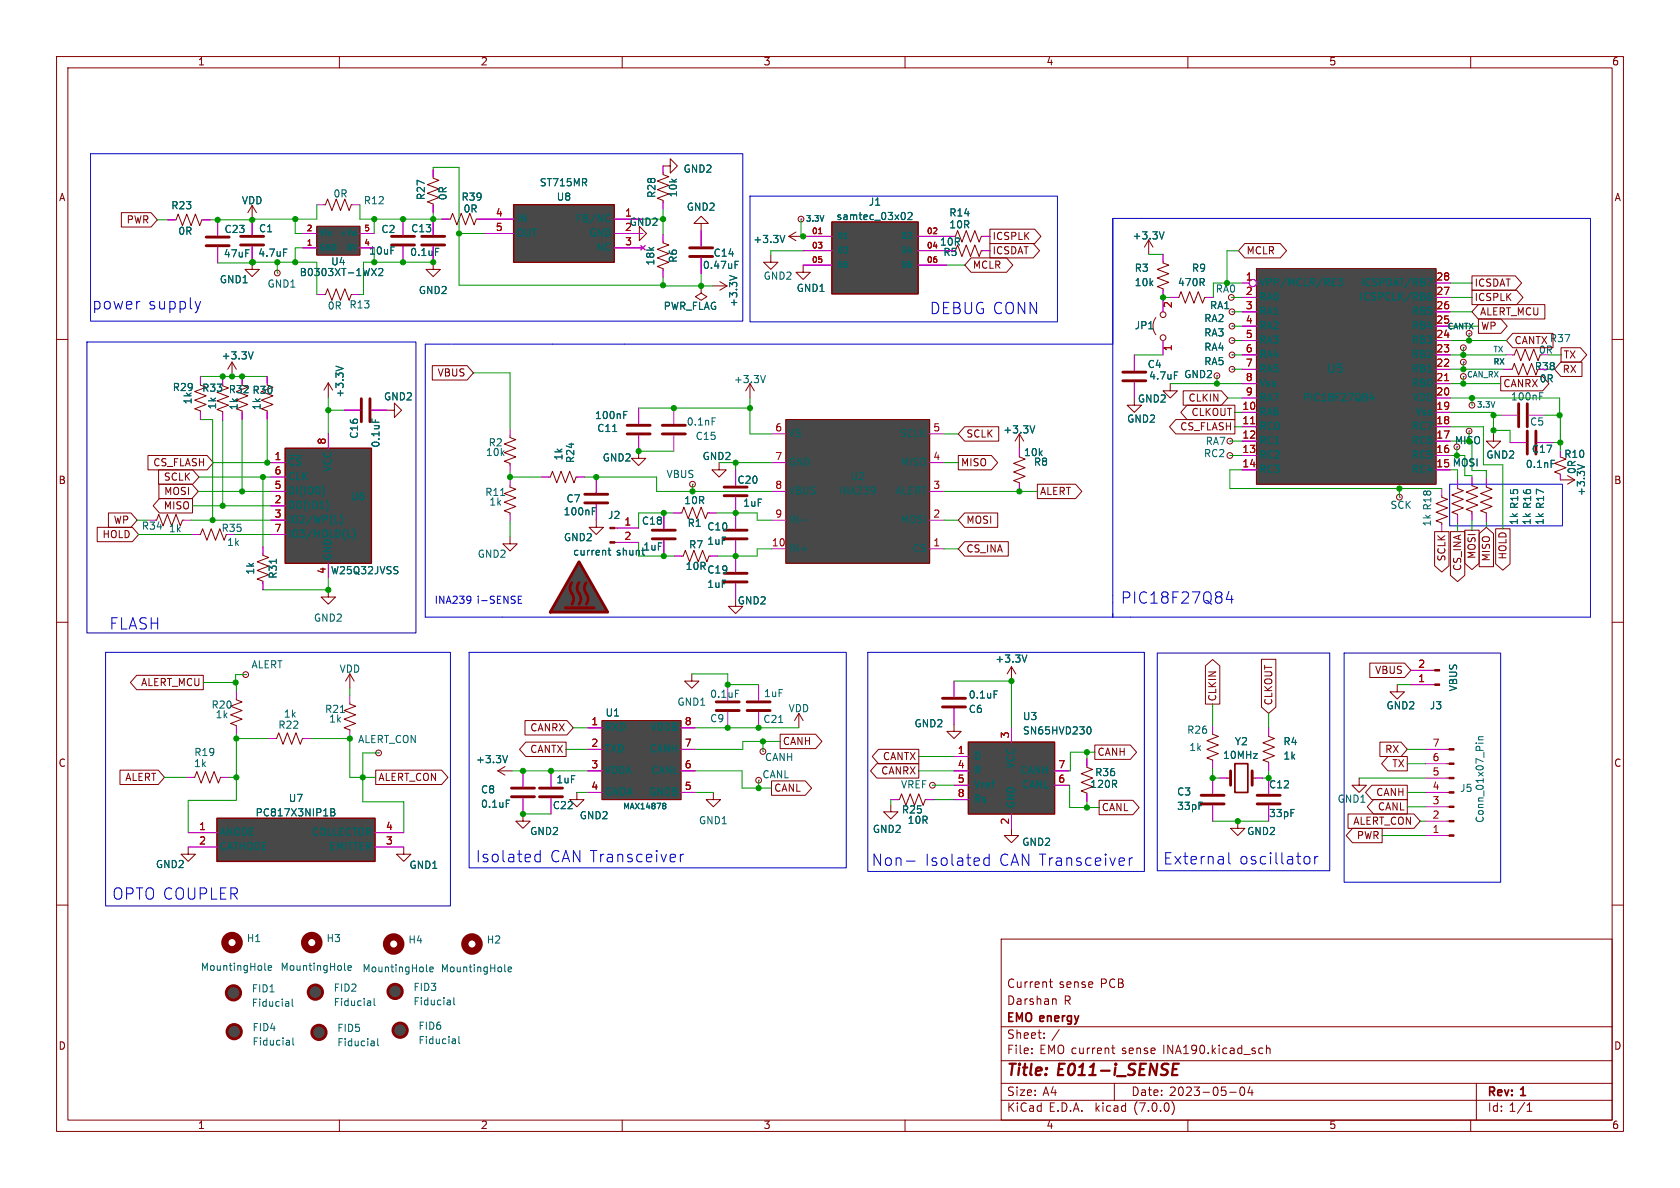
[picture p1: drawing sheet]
<svg xmlns="http://www.w3.org/2000/svg" width="297mm" height="210mm" viewBox="0 0 297 210" stroke-linecap="round" stroke-linejoin="round" font-family="sans-serif">
<defs><g id="words">
<g font-size="2.8" fill="#0000c2">
<text x="16.3" y="55.1">power</text>
<text x="26.1" y="55.1">supply</text>
<text x="164.3" y="55.9">DEBUG CONN</text>
<text x="198.1" y="107.1">PIC18F27Q84</text>
<text x="19.3" y="111.6">FLASH</text>
<text x="84.1" y="152.8">Isolated</text>
<text x="97.2" y="152.8">CAN Transceiver</text>
<text x="154.1" y="153.4">Non-</text>
<text x="163.4" y="153.4">Isolated</text>
<text x="176.5" y="153.4">CAN Transceiver</text>
<text x="205.6" y="153.2">External</text>
<text x="219" y="153.2">oscillator</text>
<text x="19.8" y="159.4">OPTO COUPLER</text>
</g>
<g font-size="2.8" fill="#840000">
<text x="178" y="190.8">Title:</text>
<text x="187.1" y="190.8">E011-i_SENSE</text>
</g>
<text font-size="2.1" fill="#006464" x="234.6" y="66.2">U5</text>
<g font-size="2.1" fill="#840000">
<text x="178" y="177.9">Darshan</text>
<text x="178" y="174.9">Current</text>
<text x="187.2" y="174.9">sense</text>
<text x="188.1" y="177.9">R</text>
<text x="194.5" y="174.9">PCB</text>
<text x="178" y="183.9">Sheet:</text>
<text x="178" y="181.1">EMO energy</text>
<text x="185.9" y="183.9">/</text>
<text x="178" y="186.6">File:</text>
<text x="183.8" y="186.6">EMO current</text>
<text x="198.4" y="186.6">sense</text>
<text x="205.7" y="186.6">INA190.kicad_sch</text>
<text x="178" y="196.8">KiCad</text>
<text x="178" y="194">Size:</text>
<text x="184.3" y="194">A4</text>
<text x="185.4" y="196.8">E.D.A.</text>
<text x="193.7" y="196.8">kicad</text>
<text x="200" y="194">Date:</text>
<text x="200.6" y="196.8">(7.0.0)</text>
<text x="206.7" y="194">2023-05-04</text>
<text x="263" y="194.2">Rev:</text>
<text x="263" y="196.8">Id: 1/1</text>
<text x="269" y="194.2">1</text>
</g>
<g font-size="1.8" fill="#840000">
<text x="35" y="11.8">1</text>
<text x="85" y="11.8">2</text>
<text x="135" y="11.8">3</text>
<text x="185" y="11.8">4</text>
<text x="235" y="11.8">5</text>
<text x="285" y="11.8">6</text>
<text x="10.4" y="35.8">A</text>
<text x="285.4" y="35.8">A</text>
<text x="22.3" y="39.8">PWR</text>
<text x="172" y="47.8">MCLR</text>
<text x="175.5" y="42.7">ICSPLK</text>
<text x="175.5" y="45.2">ICSDAT</text>
<text x="220.4" y="45.2">MCLR</text>
<text x="260.7" y="51">ICSDAT</text>
<text x="260.7" y="53.5">ICSPLK</text>
<text x="261.7" y="56">ALERT_MCU</text>
<text x="261.8" y="58.6">WP</text>
<text x="267.7" y="61.1">CANTXR37</text>
<text x="276.4" y="63.7">TX</text>
<text x="77.2" y="66.8">VBUS</text>
<text x="210" y="71.3">CLKIN</text>
<text x="265.8" y="68.7">CANRX</text>
<text x="276.3" y="66.2">RX</text>
<text x="170.8" y="77.6">SCLK</text>
<text x="208.5" y="76.4">CS_FLASH</text>
<text x="210.5" y="73.8">CLKOUT</text>
<text x="27" y="82.7">CS_FLASH</text>
<text x="169.9" y="82.7">MISO</text>
<text x="10.3" y="85.8">B</text>
<text x="28.8" y="85.2">SCLK</text>
<text x="28.9" y="87.8">MOSI</text>
<text x="183.9" y="87.8">ALERT</text>
<text x="285.3" y="85.8">B</text>
<text x="18" y="95.4">HOLD</text>
<text x="20" y="92.9">WP</text>
<text x="28.8" y="90.3">MISO</text>
<text x="170.8" y="92.9">MOSI</text>
<text x="170.8" y="97.9">CS_INA</text>
<text x="255.8" y="99.4" transform="rotate(-90 255.8 99.4)">SCLK</text>
<text x="258.6" y="101.1" transform="rotate(-90 258.6 101.1)">CS_INA</text>
<text x="261.1" y="98.9" transform="rotate(-90 261.1 98.9)">MOSI</text>
<text x="263.7" y="99.4" transform="rotate(-90 263.7 99.4)">MISO</text>
<text x="266.6" y="99" transform="rotate(-90 266.6 99)">HOLD</text>
<text x="243" y="119.4">VBUS</text>
<text x="24.8" y="121.6">ALERT_MCU</text>
<text x="215.3" y="124" transform="rotate(-90 215.3 124)">CLKIN</text>
<text x="225.2" y="124.7" transform="rotate(-90 225.2 124.7)">CLKOUT</text>
<text x="93.6" y="129.6">CANRX</text>
<text x="138.4" y="132">CANH</text>
<text x="10.3" y="135.8">C</text>
<text x="93.6" y="133.4">CANTX</text>
<text x="155.7" y="137.2">CANRX</text>
<text x="156" y="134.6">CANTX</text>
<text x="194" y="133.9">CANH</text>
<text x="244.8" y="133.4">RX</text>
<text x="246" y="135.9">TX</text>
<text x="285.3" y="135.8">C</text>
<text x="22" y="138.3">ALERT</text>
<text x="66.9" y="138.3">ALERT_CON</text>
<text x="136.9" y="140.2">CANL</text>
<text x="194.8" y="143.7">CANL</text>
<text x="243.2" y="141">CANH</text>
<text x="243.5" y="143.5">CANL</text>
<text x="239.1" y="146.1">ALERT_CON</text>
<text x="239.8" y="148.6">PWR</text>
<text x="10.3" y="185.8">D</text>
<text x="285.3" y="185.8">D</text>
<text x="35" y="199.8">1</text>
<text x="85" y="199.8">2</text>
<text x="135" y="199.8">3</text>
<text x="185" y="199.8">4</text>
<text x="235" y="199.8">5</text>
<text x="285" y="199.8">6</text>
</g>
<g font-size="1.8" fill="#006464">
<text x="58.9" y="35.2">0R</text>
<text x="75.4" y="35.4" transform="rotate(-90 75.4 35.4)">R27</text>
<text x="79.2" y="35.5" transform="rotate(-90 79.2 35.5)">0R</text>
<text x="81.5" y="35.8">R39</text>
<text x="95.4" y="33.2">ST715MR</text>
<text x="98.4" y="35.8">U8</text>
<text x="116.1" y="35.1" transform="rotate(-90 116.1 35.1)">R28</text>
<text x="120" y="34.9" transform="rotate(-90 120 34.9)">10k</text>
<text x="120.8" y="30.8">GND2</text>
<text x="30.2" y="37.3">R23</text>
<text x="31.5" y="41.8">0R</text>
<text x="39.6" y="41.5">C23</text>
<text x="42.7" y="36.4">VDD</text>
<text x="45.7" y="41.3">C1</text>
<text x="64.3" y="36.4">R12</text>
<text x="67.4" y="41.5">C2</text>
<text x="72.6" y="41.3">C13</text>
<text x="81.9" y="37.9">0R</text>
<text x="91.3" y="39.6">IN</text>
<text x="101.7" y="39.6">FB/NC</text>
<text x="110.5" y="38.5">1</text>
<text x="110.5" y="41">2</text>
<text x="111.3" y="40.2">GND2</text>
<text x="121.3" y="37.5">GND2</text>
<text x="147.8" y="39.2">samtec_03x02</text>
<text x="153.5" y="36.6">J1</text>
<text x="167.8" y="38.5">R14</text>
<text x="167.8" y="40.6">10R</text>
<text x="39.5" y="45.8">47uF</text>
<text x="45.6" y="45.7">4.7uF</text>
<text x="58.5" y="47.2">U4</text>
<text x="65.2" y="45.3">10uF</text>
<text x="72.5" y="45.5">0.1uF</text>
<text x="91.3" y="42.1">OUT</text>
<text x="104.1" y="42.1">GND</text>
<text x="105.3" y="44.6">NC</text>
<text x="115.9" y="47" transform="rotate(-90 115.9 47)">18k</text>
<text x="120" y="46.5" transform="rotate(-90 120 46.5)">R6</text>
<text x="124.2" y="47.8">0.47uF</text>
<text x="126.1" y="45.7">C14</text>
<text x="133.1" y="43.2">+3.3V</text>
<text x="166.1" y="43.7">10R</text>
<text x="200.2" y="42.6">+3.3V</text>
<text x="38.8" y="50.4">GND1</text>
<text x="47.2" y="51.1">GND1</text>
<text x="52.9" y="49.1">B0303XT-1WX2</text>
<text x="74" y="52.3">GND2</text>
<text x="134.9" y="49.7">GND2</text>
<text x="140.8" y="51.9">GND1</text>
<text x="200.5" y="48.3">R3</text>
<text x="200.5" y="50.9">10k</text>
<text x="208.2" y="50.9">470R</text>
<text x="210.7" y="48.3">R9</text>
<text x="214.9" y="52">RA0</text>
<text x="222.6" y="50.9">VPP/MCLR/RE3</text>
<text x="222.6" y="53.4">RA0</text>
<text x="240.2" y="53.4">ICSPCLK/RB6</text>
<text x="240.5" y="50.9">ICSPDAT/RB7</text>
<text x="57.9" y="55">0R</text>
<text x="61.7" y="54.8">R13</text>
<text x="117.3" y="55.1">PWR_FLAG</text>
<text x="130.6" y="54.3" transform="rotate(-90 130.6 54.3)">+3.3V</text>
<text x="200.5" y="58.5">JP1</text>
<text x="212.8" y="57.2">RA2</text>
<text x="212.8" y="59.8">RA3</text>
<text x="213.8" y="54.9">RA1</text>
<text x="222.6" y="55.9">RA1</text>
<text x="222.6" y="58.5">RA2</text>
<text x="249.5" y="58.5">RB4</text>
<text x="249.5" y="55.9">RB5</text>
<text x="253.9" y="57.4">25</text>
<text x="39.1" y="63.8">+3.3V</text>
<text x="202.8" y="65.3">C4</text>
<text x="212.8" y="64.8">RA5</text>
<text x="212.8" y="62.3">RA4</text>
<text x="222.6" y="61">RA3</text>
<text x="222.6" y="63.6">RA4</text>
<text x="249.5" y="63.6">RB2</text>
<text x="249.5" y="61">RB3</text>
<text x="272" y="62.8">0R</text>
<text x="30.5" y="69.4">R29</text>
<text x="34.2" y="71.5" transform="rotate(-90 34.2 71.5)">1k</text>
<text x="35.7" y="69.5">R33</text>
<text x="40.4" y="69.8">R32 R30</text>
<text x="61" y="70.4" transform="rotate(-90 61 70.4)">+3.3V</text>
<text x="67.8" y="71.1">GND2</text>
<text x="129.7" y="68">+3.3V</text>
<text x="201.1" y="71.4">GND2</text>
<text x="203.1" y="67.4">4.7uF</text>
<text x="209.3" y="67.1">GND2</text>
<text x="222.6" y="66.1">RA5</text>
<text x="222.6" y="68.6">Vss</text>
<text x="222.6" y="71.2">RA7</text>
<text x="230.3" y="71.2">PIC18F27Q84</text>
<text x="249.5" y="68.6">RB0</text>
<text x="249.5" y="66.1">RB1</text>
<text x="249.6" y="71.2">VDD</text>
<text x="267" y="71.1">100nF</text>
<text x="272.1" y="67.9">0R</text>
<text x="38.5" y="72.4" transform="rotate(-90 38.5 72.4)">1k</text>
<text x="42.3" y="72.6" transform="rotate(-90 42.3 72.6)">1k</text>
<text x="46.3" y="72.6" transform="rotate(-90 46.3 72.6)">1k</text>
<text x="63.6" y="77.6" transform="rotate(-90 63.6 77.6)">C16</text>
<text x="105.1" y="74.4">100nF</text>
<text x="105.5" y="76.6">C11</text>
<text x="121.3" y="75.5">0.1nF</text>
<text x="139.4" y="77.5">VS</text>
<text x="158.9" y="77.5">SCLK</text>
<text x="177.3" y="76.9">+3.3V</text>
<text x="199.2" y="75">GND2</text>
<text x="222.6" y="73.7">RA6</text>
<text x="222.6" y="76.3">RC0</text>
<text x="249.5" y="76.3">RC7</text>
<text x="250.1" y="73.7">Vss</text>
<text x="270.4" y="75.5">C5</text>
<text x="50.9" y="83.2">~{CS}</text>
<text x="58.9" y="83.5" transform="rotate(-90 58.9 83.5)">VCC</text>
<text x="67.4" y="79.2" transform="rotate(-90 67.4 79.2)">0.1uF</text>
<text x="85.8" y="80.9">10k</text>
<text x="86.3" y="79.2">R2</text>
<text x="99.7" y="81.4" transform="rotate(-90 99.7 81.4)">1k</text>
<text x="101.8" y="81.9" transform="rotate(-90 101.8 81.9)">R24</text>
<text x="106.5" y="81.9">GND2</text>
<text x="122.9" y="78">C15</text>
<text x="124.1" y="81.6">GND2</text>
<text x="139.4" y="82.6">GND</text>
<text x="159.1" y="82.6">MISO</text>
<text x="181" y="80.9">10k</text>
<text x="182.7" y="82.6">R8</text>
<text x="212.8" y="81.1">RC2</text>
<text x="213.1" y="78.9">RA7</text>
<text x="222.6" y="78.8">RC1</text>
<text x="222.6" y="81.3">RC2</text>
<text x="222.6" y="83.9">RC3</text>
<text x="249.5" y="83.9">RC4</text>
<text x="249.5" y="81.3">RC5</text>
<text x="249.5" y="78.8">RC6</text>
<text x="262.7" y="81.3">GND2</text>
<text x="269.7" y="83">0.1nF</text>
<text x="270.7" y="80.3">C17</text>
<text x="276.5" y="81.2">R10</text>
<text x="278.8" y="83.9" transform="rotate(-90 278.8 83.9)">0R</text>
<text x="50.9" y="87.7">DI(IO0)</text>
<text x="50.9" y="85.2">CLK</text>
<text x="62" y="88.7">U6</text>
<text x="85.7" y="87.9">R11</text>
<text x="86.4" y="89.7">1k</text>
<text x="100.1" y="89.1">C7</text>
<text x="117.8" y="84.8">VBUS</text>
<text x="120.9" y="89.4">10R</text>
<text x="130.3" y="85.8">C20</text>
<text x="131.3" y="89.9">1uF</text>
<text x="139.4" y="87.7">VBUS</text>
<text x="148.2" y="87.7">INA239</text>
<text x="150.3" y="85.2">U2</text>
<text x="158.2" y="87.7">ALERT</text>
<text x="280.5" y="87.7" transform="rotate(-90 280.5 87.7)">+3.3V</text>
<text x="25" y="93.9">R34</text>
<text x="29.8" y="94.4">1k</text>
<text x="39.1" y="94.3">R35</text>
<text x="50.9" y="90.2">DO(IO1)</text>
<text x="50.9" y="92.8">IO2/WP(L)</text>
<text x="50.9" y="95.3">IO3/HOLD(L)</text>
<text x="99.6" y="91.4">100nF</text>
<text x="99.6" y="95.9">GND2</text>
<text x="107.4" y="92">J2</text>
<text x="113.4" y="93">C18</text>
<text x="121.5" y="93.4">R1</text>
<text x="125" y="94">C10</text>
<text x="139.4" y="92.8">IN-</text>
<text x="159.1" y="92.8">MOSI</text>
<text x="245.8" y="90.2">SCK</text>
<text x="253.2" y="93.1" transform="rotate(-90 253.2 93.1)">1k R18</text>
<text x="268.6" y="92.9" transform="rotate(-90 268.6 92.9)">1k R15</text>
<text x="270.9" y="92.9" transform="rotate(-90 270.9 92.9)">1k R16</text>
<text x="273.2" y="92.9" transform="rotate(-90 273.2 92.9)">1k R17</text>
<text x="40.1" y="96.8">1k</text>
<text x="45.2" y="101.6" transform="rotate(-90 45.2 101.6)">1k</text>
<text x="58.4" y="101.8">W25Q32JVSS</text>
<text x="58.9" y="99.1" transform="rotate(-90 58.9 99.1)">GND</text>
<text x="84.4" y="98.9">GND2</text>
<text x="101.3" y="98.5">current</text>
<text x="108.9" y="98.5">shunt</text>
<text x="113.7" y="97.6">1uF</text>
<text x="121.2" y="101">10R</text>
<text x="121.8" y="97.2">R7</text>
<text x="125" y="101.7">C19</text>
<text x="125" y="96.6">1uF</text>
<text x="139.4" y="97.9">IN+</text>
<text x="161.2" y="97.9">CS</text>
<text x="49.2" y="102.4" transform="rotate(-90 49.2 102.4)">R31</text>
<text x="125" y="104.2">1uF</text>
<text x="130.4" y="107.1">GND2</text>
<text x="55.4" y="110.2">GND2</text>
<text x="44.4" y="118.4">ALERT</text>
<text x="60" y="119.2">VDD</text>
<text x="175.9" y="117.4">+3.3V</text>
<text x="37.3" y="125.5">R20</text>
<text x="119.7" y="125">GND1</text>
<text x="125.5" y="123.6">0.1uF</text>
<text x="135" y="123.5">1uF</text>
<text x="171.2" y="123.8">0.1uF</text>
<text x="245" y="125.7">GND2</text>
<text x="252.7" y="125.7">J3</text>
<text x="257.9" y="122.3" transform="rotate(-90 257.9 122.3)">VBUS</text>
<text x="38.1" y="127.2">1k</text>
<text x="49.1" y="129.1">R22</text>
<text x="50.1" y="127.1">1k</text>
<text x="57.4" y="126.3">R21</text>
<text x="58.1" y="128">1k</text>
<text x="63.3" y="131.6">ALERT_CON</text>
<text x="106.9" y="129.5">RXD</text>
<text x="107" y="126.9">U1</text>
<text x="114.9" y="129.5">VDDB</text>
<text x="125.5" y="128">C9</text>
<text x="134.9" y="128.1">C21</text>
<text x="139.3" y="126.2">VDD</text>
<text x="161.6" y="128.8">GND2</text>
<text x="171.2" y="126.3">C6</text>
<text x="180.8" y="127.6">U3</text>
<text x="180.8" y="130.1">SN65HVD230</text>
<text x="209.8" y="130">R26</text>
<text x="34.3" y="135.9">1k</text>
<text x="34.3" y="133.9">R19</text>
<text x="84.1" y="135.2">+3.3V</text>
<text x="106.9" y="133.3">TXD</text>
<text x="106.9" y="137.1">VDDA</text>
<text x="114.7" y="133.3">CANH</text>
<text x="115" y="137.1">CANL</text>
<text x="134.7" y="137.9">CANL</text>
<text x="135.2" y="134.8">CANH</text>
<text x="172.2" y="134.6">D</text>
<text x="172.2" y="137.1">R</text>
<text x="179.6" y="136" transform="rotate(-90 179.6 136)">VCC</text>
<text x="180.3" y="137.1">CANH</text>
<text x="193.5" y="137.5">R36</text>
<text x="210.2" y="133">1k</text>
<text x="216.2" y="134.4">10MHz</text>
<text x="218.2" y="132">Y2</text>
<text x="226.8" y="132">R4</text>
<text x="226.8" y="134.6">1k</text>
<text x="51" y="142">U7</text>
<text x="85" y="140.5">C8</text>
<text x="85" y="143.1">0.1uF</text>
<text x="97.7" y="143.3">C22</text>
<text x="98.3" y="138.7">1uF</text>
<text x="106.9" y="140.9">GNDA</text>
<text x="114.6" y="140.9">GNDB</text>
<text x="159.2" y="139.6">VREF</text>
<text x="172.2" y="139.6">Vref</text>
<text x="172.2" y="142.2">Rs</text>
<text x="179.6" y="142.9" transform="rotate(-90 179.6 142.9)">GND</text>
<text x="180.6" y="139.6">CANL</text>
<text x="192.7" y="139.6">120R</text>
<text x="208" y="140.9">C3</text>
<text x="208" y="143.4">33pF</text>
<text x="224.3" y="139.6">C12</text>
<text x="236.4" y="142.2">GND1</text>
<text x="258.1" y="140.3">J5</text>
<text x="38.9" y="148">ANODE</text>
<text x="45.1" y="144.6">PC817X3NIP1B</text>
<text x="55" y="148">COLLECTOR</text>
<text x="93.7" y="147.9">GND2</text>
<text x="102.4" y="145.1">GND2</text>
<text x="123.5" y="146">GND1</text>
<text x="154.2" y="147.5">GND2</text>
<text x="159.4" y="144.1">R25</text>
<text x="160.4" y="145.9">10R</text>
<text x="180.7" y="149.8">GND2</text>
<text x="220.4" y="147.9">GND2</text>
<text x="224.3" y="144.7">33pF</text>
<text x="262.6" y="145.5" transform="rotate(-90 262.6 145.5)">Conn_01x07_Pin</text>
<text x="27.5" y="153.7">GND2</text>
<text x="38.9" y="150.6">CATHODE</text>
<text x="58.1" y="150.6">EMITTER</text>
<text x="72.3" y="153.9">GND1</text>
<text x="43.6" y="166.8">H1</text>
<text x="57.7" y="166.8">H3</text>
<text x="72.1" y="167.1">H4</text>
<text x="86" y="167.1">H2</text>
<text x="35.4" y="171.9">MountingHole</text>
<text x="49.5" y="171.9">MountingHole</text>
<text x="64" y="172.1">MountingHole</text>
<text x="77.9" y="172.1">MountingHole</text>
<text x="44.5" y="175.7">FID1</text>
<text x="44.5" y="178.2">Fiducial</text>
<text x="58.9" y="175.6">FID2</text>
<text x="58.9" y="178.1">Fiducial</text>
<text x="73" y="175.5">FID3</text>
<text x="73" y="178">Fiducial</text>
<text x="44.6" y="182.6">FID4</text>
<text x="44.6" y="185.1">Fiducial</text>
<text x="59.6" y="182.7">FID5</text>
<text x="59.6" y="185.2">Fiducial</text>
<text x="73.9" y="182.3">FID6</text>
<text x="73.9" y="184.8">Fiducial</text>
</g>
<g font-size="1.8" fill="#a90000">
<text x="87.6" y="38.5">4</text>
<text x="87.6" y="41">5</text>
<text x="110.5" y="43.6">3</text>
<text x="220.2" y="49.8">1</text>
<text x="220.2" y="52.3">2</text>
<text x="253.9" y="52.3">27</text>
<text x="253.9" y="49.8">28</text>
<text x="207.5" y="54.5" transform="rotate(-90 207.5 54.5)">2</text>
<text x="220.2" y="54.9">3</text>
<text x="220.2" y="57.4">4</text>
<text x="220.2" y="59.9">5</text>
<text x="253.9" y="59.9">24</text>
<text x="253.9" y="54.9">26</text>
<text x="207.5" y="62.1" transform="rotate(-90 207.5 62.1)">1</text>
<text x="220.2" y="62.5">6</text>
<text x="220.2" y="65">7</text>
<text x="253.9" y="65">22</text>
<text x="253.9" y="62.5">23</text>
<text x="220.2" y="67.6">8</text>
<text x="220.2" y="70.1">9</text>
<text x="253.9" y="70.1">20</text>
<text x="253.9" y="67.6">21</text>
<text x="137" y="76.5">6</text>
<text x="164.9" y="76.5">5</text>
<text x="219.6" y="72.6">10</text>
<text x="219.6" y="75.2">11</text>
<text x="219.6" y="77.7">12</text>
<text x="253.9" y="77.7">17</text>
<text x="253.9" y="75.2">18</text>
<text x="253.9" y="72.6">19</text>
<text x="48.5" y="81.5">1</text>
<text x="57.8" y="78.6" transform="rotate(-90 57.8 78.6)">8</text>
<text x="137" y="81.5">7</text>
<text x="164.9" y="81.5">4</text>
<text x="219.6" y="80.3">13</text>
<text x="219.6" y="82.8">14</text>
<text x="253.9" y="82.8">15 MOSI</text>
<text x="253.9" y="80.3">16</text>
<text x="48.5" y="89.2">2</text>
<text x="48.5" y="86.6">5</text>
<text x="48.5" y="84.1">6</text>
<text x="137" y="86.6">8</text>
<text x="164.9" y="86.6">3</text>
<text x="48.5" y="91.7">3</text>
<text x="48.5" y="94.2">7</text>
<text x="110.3" y="93.1">1</text>
<text x="110.3" y="95.6">2</text>
<text x="137" y="91.7">9</text>
<text x="164.9" y="91.7">2</text>
<text x="57.8" y="101.5" transform="rotate(-90 57.8 101.5)">4</text>
<text x="136.4" y="96.8">10</text>
<text x="164.9" y="96.8">1</text>
<text x="250.7" y="118.2">2</text>
<text x="250.7" y="120.8">1</text>
<text x="104.5" y="128.4">1</text>
<text x="121" y="128.4">8</text>
<text x="178.6" y="130.6" transform="rotate(-90 178.6 130.6)">3</text>
<text x="104.5" y="132.2">2</text>
<text x="104.5" y="136">3</text>
<text x="121" y="136">6</text>
<text x="121" y="132.2">7</text>
<text x="169.3" y="133.5">1</text>
<text x="169.3" y="136">4</text>
<text x="187" y="136">7</text>
<text x="253.2" y="137.3">5</text>
<text x="253.2" y="134.7">6</text>
<text x="253.2" y="132.2">7</text>
<text x="104.5" y="139.8">4</text>
<text x="121" y="139.8">5</text>
<text x="169.3" y="138.6">5</text>
<text x="169.3" y="141.1">8</text>
<text x="187" y="138.6">6</text>
<text x="253.2" y="142.4">3</text>
<text x="253.2" y="139.8">4</text>
<text x="35.1" y="146.9">1</text>
<text x="35.1" y="149.5">2</text>
<text x="68.2" y="149.5">3</text>
<text x="68.2" y="146.9">4</text>
<text x="178.6" y="145.8" transform="rotate(-90 178.6 145.8)">2</text>
<text x="253.2" y="147.4">1</text>
<text x="253.2" y="144.9">2</text>
</g>
<g font-size="1.8" fill="#c200c2">
<text x="166.7" y="45.5">R5</text>
<text x="271.3" y="65.7">R38</text>
</g>
<text font-size="1.8" fill="#009600" x="257.1" y="78.8">MISO</text>
<g font-size="1.8" fill="#0000c2">
<text x="76.8" y="106.9">INA239</text>
<text x="84.4" y="106.9">i-SENSE</text>
</g>
<g font-size="1.4" fill="#a90000">
<text x="54.2" y="41">2</text>
<text x="64.3" y="41">5</text>
<text x="143.5" y="41.5">01</text>
<text x="163.8" y="41.5">02</text>
<text x="54.2" y="43.6">1</text>
<text x="64.3" y="43.6">4</text>
<text x="143.5" y="44.1">03</text>
<text x="143.5" y="46.6">05</text>
<text x="163.8" y="44.1">04</text>
<text x="163.8" y="46.6">06</text>
</g>
<g font-size="1.4" fill="#006464">
<text x="56.5" y="42">Vin</text>
<text x="59.9" y="42">+Vo</text>
<text x="142.4" y="39.4">3.3V</text>
<text x="56.5" y="44.5">GND</text>
<text x="61.1" y="44.5">0V</text>
<text x="148.1" y="42.5">01</text>
<text x="148.1" y="45">03</text>
<text x="148.1" y="47.6">05</text>
<text x="159.2" y="42.5">02</text>
<text x="159.2" y="45">04</text>
<text x="159.2" y="47.6">06</text>
<text x="263.9" y="62.5">TX</text>
<text x="264" y="64.7">RX</text>
<text x="259.3" y="67">CAN_RX</text>
<text x="261" y="72.3">3.3V</text>
<text x="110.1" y="143.3">MAX14878</text>
</g>
<text font-size="1.4" fill="#c200c2" x="255.8" y="58.5">CANTX</text>
</g></defs>
<g fill="none" stroke="#840000" stroke-width=".18">
<path d="M10 10h277v190h-277zM12 12h273v186h-273zM60 10v2M110 10v2M160 10v2M210 10v2M260 10v2M30.9 38.9h.2l.4-1.1 .8 2.1 .7-2.1 .8 2.1 .7-2.1 .8 2.1 .4-1h.2M44.6 36.3l-.8 1.3M44.6 36.3v2.6M44.6 36.3l.7 1.3M57.3 36.2h.2l.4-1 .8 2 .7-2 .8 2 .8-2 .7 2 .4-1h.3"/>
<path d="M76.6 31.2v.3l1 .4-2 .7 2 .8-2 .8 2 .7-2 .8 1 .4v.2M79.4 38.7h.2l.4-1 .8 2.1 .7-2.1 .8 2.1 .8-2.1 .7 2.1 .4-1.1h.3M117.2 29.3h1.3v-1.2l1.3 1.2-1.3 1.3v-1.3M10 60h2M44.6 46.4v1.2h1.2l-1.2 1.3-1.3-1.3h1.3M57.3 52.1h.2l.4-1 .8 2 .7-2 .8 2 .8-2 .7 2 .4-1h.3M76.6 46.4v1.2h1.3l-1.3 1.3-1.3-1.3h1.3M111.8 41.3h1.2v-1.3l1.3 1.3-1.3 1.2v-1.2M117.2 42.7v.2l1 .4-2 .8 2 .7-2 .8 2 .8-2 .7 1 .4v.3M124 50.5v1.3l1 .7-1 .6-1.1-.6 1.1-.7M126 50.5h2.5M127.3 49.8l1.2 .7"/>
<path d="M128.5 50.5l-1.2 .8M203.1 42.4l-.8 1.3M203.1 42.4v2.6M203.1 42.4l.7 1.3M204.3 56.1a2.54 2.54 0 0 0 0 3.1M205.6 46.2v.3l1 .4-2 .7 2 .8-2 .7 2 .8-2 .8 1 .4v.2M208.2 52.6h.2l.4-1 .7 2 .8-2 .8 2 .7-2 .8 2 .4-1h.2M222.1 47.5h31.8v38.1h-31.8zM285 60h2M68.5 72.5h1.2v-1.3l1.3 1.3-1.3 1.3v-1.3M200.5 70.4v1.2h1.3l-1.3 1.3-1.2-1.3h1.2M206.9 67.8v1.3h1.3l-1.3 1.3-1.3-1.3h1.3"/>
<path d="M264 76.7v1.3h1.3l-1.3 1.2-1.2-1.2h1.2M267.1 65.3h.2l.4-1 .8 2 .7-2 .8 2 .8-2 .7 2 .4-1M267.5 62.7h.2l.4-1 .8 2.1 .7-2.1 .8 2.1 .7-2.1 .8 2.1 .4-1.1M90.2 85.9v.2l1 .4-2 .7 2 .8-2 .8 2 .7-2 .8 1 .4v.2M90.2 94.9v1.2h1.2l-1.2 1.3-1.3-1.3h1.3M105.4 91.9v1.3h1.3l-1.3 1.3-1.3-1.3h1.3M108.7 95.9h.4M108.7 93.3h.4M127.1 81.8v1.3h1.3l-1.3 1.2-1.2-1.2h1.2M254.9 87.6v.3l1 .4-2 .7 2 .8-2 .8 2 .7-2 .8 1 .4v.2M257.7 86.1v.3l1 .3-2 .8 2 .8-2 .7 2 .8-2 .8 1 .3v.3M260.2 85.6v.3l1 .3-2 .8 2 .8-2 .7 2 .8-2 .7 1 .4v.3"/>
<path d="M262.8 85.9v.2l1 .4-2.1 .7 2.1 .8-2.1 .8 2.1 .7-2.1 .8 1.1 .4v.2M275.8 80.8l1.1 .4-2.1 .7 2.1 .8-2.1 .7 1 .4M275.8 84.8h2.6M277.1 84.1l1.3 .7M278.4 84.8l-1.3 .8M10 110h2M285 110h2M141.2 126.1l-.7 1.3M141.2 126.1v2.6M141.2 126.1l.8 1.3M214.4 129.5v.3l1 .4-2 .7 2 .8-2 .8 2 .7-2 .8 1 .4v.2M216.9 137.5h.7"/>
<path d="M221.4 137.5h.6M224.3 129.9v.3l1 .4-2 .7 2 .8-2 .7 2 .8-2 .8 1 .3v.3M240.3 137.5v1.3h1.3l-1.3 1.3-1.3-1.3h1.3M10 160h2M218.8 145.2v1.2h1.3l-1.3 1.3-1.2-1.3h1.2M285 160h2M177 166h108v32h-108zM185.5 173.6h.6M185.7 173.1v1.2l.4 .3M186.3 176.6h.2l.2 .2v.8M60 198v2M110 198v2"/>
<path d="M160 198v2M177 194.5h108M177 191.5h108M177 187.5h108M177 181.5h108M182.4 186.1v.2M182.4 185.3v.2M184.6 183.4v.2M184.6 182.6v.2M196.5 185.3h.6M196.7 184.8v1.2l.4 .3M197 191.5v3"/>
<path d="M207.2 194.8a1.74 1.74 0 0 1 0 2.2M210 198v2M217.4 193.1h1.1M219.4 192.2h.1a.81 .81 0 0 1 .6 .6 .81 .81 0 0 1-.3 .8l-.1 .1a.81 .81 0 0 1-.6-.7 .81 .81 0 0 1 .3-.8zM221 192.1l-.4 1.1h.9M221.3 192.7v1M223.1 185.3h.1M223.2 186.2l-.1 .1M223.9 185.4l.2-.1h.4v1M223.9 184.8v1.5M260 198v2M261 191.5v6.5"/>
<path d="M270 196.5h.8M270 195.4l.4-.4v1.5"/>
<circle cx="49" cy="48.3" r=".51"/>
<circle cx="205.6" cy="55.6" r=".51"/>
<circle cx="205.6" cy="59.7" r=".51"/>
<circle cx="217.7" cy="52.6" r=".51"/>
<circle cx="217.8" cy="55.1" r=".51"/>
<circle cx="217.8" cy="57.7" r=".51"/>
<circle cx="259.7" cy="58.9" r=".51"/>
<circle cx="215.1" cy="66.4" r=".51"/>
<circle cx="217.4" cy="78" r=".51"/>
<circle cx="217.8" cy="65.3" r=".51"/>
<circle cx="217.8" cy="60.2" r=".51"/>
<circle cx="217.8" cy="62.7" r=".51"/>
<circle cx="257.6" cy="79" r=".51"/>
<circle cx="258.7" cy="61.5" r=".51"/>
<circle cx="258.7" cy="66.5" r=".51"/>
<circle cx="258.7" cy="64" r=".51"/>
<circle cx="259.7" cy="76.2" r=".51"/>
<circle cx="260.2" cy="71.6" r=".51"/>
<circle cx="217.4" cy="80.5" r=".51"/>
</g>
<path d="M207.2 190h1M207.3 189h.7M207.5 188h.9" fill="none" stroke="#840000" stroke-width=".4"/>
<g fill="none" stroke="#c200c2" stroke-width=".18">
<path d="M29.6 38.9h1.3M35.9 38.9h1.3M38.5 38.9v2.8M44.6 38.7v2.8M56 36.2h1.3M62.4 36.2h1.2M76.6 30v1.2M76.6 36.3v1.3M78.1 38.7h1.3M84.5 38.7h1.2M38.5 43.7v2.8M44.6 43.6v2.8"/>
<path d="M49 48.3h.1M56 52.1h1.3M62.4 52.1h1.2M117.2 41.4v1.3M117.2 47.8v1.2M124 50.5h.1M124 40.8v2.8M124 45.6v2.8M205.6 45v1.2M205.6 51.3v3.8M206.9 52.6h1.3M213.2 52.6h1.3"/>
<path d="M217.8 57.7h.1M217.8 55.1h.1M219.6 52.6h2.5M219.6 50h1.3M219.6 57.7h2.5M219.6 55.1h2.5M253.9 52.6h2.5M253.9 50h2.5M253.9 57.7h2.5M253.9 55.1h2.5M119.1 72.1v2.8M119.1 77v2.8"/>
<path d="M205.6 60.2v2.5M215.1 66.4h.1M217.4 78h.1M217.8 60.2h.1M217.8 65.3h.1M217.8 62.7h.1M219.6 72.9h2.5M219.6 75.4h2.5M219.6 78h2.5M219.6 70.4h2.5M219.6 67.8h2.5M219.6 65.3h2.5"/>
<path d="M219.6 62.7h2.5M219.6 60.2h2.5M253.9 72.9h2.5M253.9 75.4h2.5M253.9 78h2.5M253.9 70.4h2.5M253.9 67.8h2.5M253.9 65.3h2.5M253.9 62.7h2.5M253.9 60.2h2.5M258.7 61.5h.1M258.7 66.5h.1"/>
<path d="M258.7 64h.1M259.7 76.2h.1M260.2 71.6h.1M265.4 73.4h2.8M265.8 65.3h1.3M266.2 62.7h1.3M267 78.2h2.7M270.3 73.4h2.7M271.8 78.2h2.8M275.8 79.8v1M90.2 84.6v1.3M90.2 90.9v1.3"/>
<path d="M109.1 93.3h3.8M109.1 95.9h3.8M130 98.3v2.8M217.4 80.5h.1M219.6 80.5h2.5M219.6 83.1h2.5M253.9 80.5h2.5M254.9 86.4v1.2M254.9 92.7v1.3M257.7 84.8v1.3M257.7 91.2v1.3M260.2 84.3v1.3"/>
<path d="M260.2 90.7v1.2M262.8 84.6v1.3M262.8 90.9v1.3M275.8 83.8v1M130 103.1v2.8M214.4 128.3v1.2M214.4 134.6v1.3M214.4 137.5v2.8M215.6 137.5h1.3M222 137.5h1.3M224.3 128.7v1.2M224.3 135v1.3"/>
<path d="M224.3 137.5v2.8M214.4 142.4v2.8M224.3 142.4v2.8"/>
<circle cx="221.5" cy="50" r=".63"/>
</g>
<g fill="none" stroke="#006464" stroke-width=".18">
<path d="M50.1 44h.6M129 48.7l1.3 .4M130 46.8h.4M130 46.2h.6M205.8 41l-.4 1.2M236.5 49.2h.8l-.4 .5 .4 .1v.6l-.2 .1-.6-.1M252.3 49.2h.9l-.6 1.3M253 51.8h-.4a.86 .86 0 0 0 0 1.2l.5-.1v-.4l-.2-.2h-.3l-.2 .2M125.9 73.9h.6M242.5 69.5l-.3 .9h.8M242.8 70v.8M272.2 69.4h.6"/>
<path d="M107.5 97.3h.5M107.7 96.9v1l.3 .2M274.2 81.4h.6M278.9 82.1l1.2 .4"/>
</g>
<g fill="#840000" stroke="#840000" stroke-width=".18">
<path d="M107.8 95.8h.9v.2h-.9z"/>
<path d="M107.8 93.2h.9v.3h-.9z"/>
</g>
<path d="M222.1 47.5h31.8v38.1h-31.8z" fill="#484848" stroke="#484848" stroke-width=".18"/>
<path d="M221.1 74.9h.7M255.4 67.3h.7" fill="none" stroke="#a90000" stroke-width=".18"/>
<g fill="none" stroke="#840000" stroke-width=".51">
<path d="M36.4 43.4h4.1M36.4 41.9h4.1M42.5 43.3h4.1M42.5 41.8h4.1M121.9 45.3h4.1M121.9 43.8h4.1M117.1 75.2h4.1M117.1 76.7h4.1M268.5 71.4v4M270 71.4v4M270 76.2v4.1M271.5 76.2v4.1"/>
<path d="M128 102.9h4.1M128 101.3h4.1M217.6 136.3v2.5M221.4 136.3v2.5M212.3 142.1h4.1M212.3 140.6h4.1M222.2 142.1h4.1M222.2 140.6h4.1"/>
</g>
<path d="M218.3 135h2.3v5.1h-2.3z" fill="none" stroke="#840000" stroke-width=".3"/>
<path d="M102.4 99.3l5 8.9h-10.1z" fill="#484848"/>
<g fill="none" stroke="#840000" stroke-width=".51">
<path d="M69.2 43.3h4.1M69.2 41.8h4.1M74.5 43.3h4.1M74.5 41.8h4.1M63.9 70.5v4M65.4 70.5v4M110.9 75.2h4M110.9 76.7h4M198.5 67.3h4.1M198.5 65.8h4.1M102.4 99.3l5 8.9h-10.1zM103.4 88.9h4"/>
<path d="M103.4 87.4h4M115.3 95.3h4.1M115.3 93.7h4.1M128 95.3h4.1M128 93.7h4.1M128 87.6h4.1M128 86.1h4.1M99.9 107.4h5.1M101.1 103a1.74 1.74 0 0 0 .2 2.3l.1 .8-.3 .7M102.4 103a1.74 1.74 0 0 0 .2 2.3l.1 .8-.3 .7M103.6 103a1.74 1.74 0 0 0 .2 2.3l.1 .8-.3 .7M90.4 139.3h4.1"/>
<path d="M95.4 139.3h4M126.6 124.1h4.1M126.6 125.6h4.1M132.1 124.1h4M132.1 125.6h4M166.6 123.4h4.1M166.6 125h4.1M90.4 140.8h4.1M95.4 140.8h4"/>
<circle cx="41.3" cy="175.5" r="1.27"/>
<circle cx="55.8" cy="175.4" r="1.27"/>
<circle cx="69.8" cy="175.3" r="1.27"/>
<circle cx="41.4" cy="182.4" r="1.27"/>
<circle cx="56.4" cy="182.5" r="1.27"/>
<circle cx="70.7" cy="182.1" r="1.27"/>
</g>
<g fill="none" stroke="#c200c2" stroke-width=".18">
<path d="M29.6 38.9h1.3M35.9 38.9h1.3M38.5 38.9v2.8M44.6 38.7v2.8M71.2 38.7v2.8M76.6 30v1.2M76.6 36.3v1.3M76.6 38.7v2.8M78.1 38.7h1.3M84.5 38.7h6.3M108.6 38.7h5.1M117.2 29.3v1.3"/>
<path d="M117.2 35.7v1.3M141.6 38.7h.1M38.5 43.7v2.8M44.6 43.6v2.8M53.5 41.3h2.5M53.5 43.8h2.5M63.6 41.3h2.6M63.6 43.8h2.6M71.2 43.6v2.8M76.6 43.6v2.8M85.7 41.3h5.1M108.6 41.3h5.1"/>
<path d="M108.6 43.8h5.1M113.3 43.4l.7 .8M114 43.4l-.7 .8M117.2 41.4v1.3M117.2 47.8v1.2M124 50.5h.1M124 40.8v2.8M124 45.6v2.8M142 41.8h5.1M142 44.3h5.1M142 46.9h5.1M162.3 41.8h6.4"/>
<path d="M162.3 44.3h5.1M162.3 46.9h5.1M173.7 41.8h1.3M173.7 44.3h1.3M205.6 45v1.2M205.6 51.3v3.8M206.9 52.6h1.3M213.2 52.6h1.3M217.8 57.7h.1M217.8 55.1h.1M219.6 52.6h2.5M219.6 50h1.3"/>
<path d="M219.6 57.7h2.5M219.6 55.1h2.5M253.9 52.6h2.5M253.9 50h2.5M253.9 57.7h2.5M253.9 55.1h2.5M35.4 66.5v1.3M35.4 72.9v1.3M39.4 66.7v1.2M39.4 73v1.3M42.8 66.5v1.3M42.8 72.9v1.3"/>
<path d="M47.2 66.5v1.3M47.2 72.9v1.3M58 76.7v2.5M60.8 72.5h2.8M65.7 72.5h2.8M90.2 75.8v1.3M112.9 72.1v2.8M112.9 77v2.8M136.4 76.7h2.5M164.3 76.7h2.6M180.2 79.2v1.3M200.5 62.7v2.8"/>
<path d="M200.5 67.6v2.8M205.6 60.2v2.5M215.1 66.4h.1M217.8 65.3h.1M217.8 62.7h.1M217.8 60.2h.1M219.6 72.9h2.5M219.6 75.4h2.5M219.6 78h2.5M219.6 70.4h2.5M219.6 67.8h2.5M219.6 65.3h2.5"/>
<path d="M219.6 62.7h2.5M219.6 60.2h2.5M253.9 72.9h2.5M253.9 75.4h2.5M253.9 78h2.5M253.9 70.4h2.5M253.9 67.8h2.5M253.9 65.3h2.5M253.9 62.7h2.5M253.9 60.2h2.5M258.7 64h.1M259.7 76.2h.1"/>
<path d="M265.8 65.3h1.3M267 78.2h2.7M271.8 78.2h2.8M275.8 79.8v1M26.2 91.9h1.2M32.5 91.9h1.3M33.9 94.5h1.3M46.5 96.6v1.3M47.9 84.3h2.5M47.9 91.9h2.5M47.9 81.8h2.5M47.9 89.4h2.5"/>
<path d="M47.9 86.9h2.5M47.9 94.5h2.5M58 99.6v2.5M90.2 82.2v1.2M95.8 84.3h1.2M102.1 84.3h1.3M105.4 84.3v2.8M105.4 89.2v2.7M109.1 93.3h3.8M109.1 95.9h3.8M117.3 90.7v2.8M117.3 95.5v2.8"/>
<path d="M119 90.7h1.3M119.3 98.3h1.2M122.4 85.6h.1M125.3 90.7h1.3M125.6 98.3h1.3M130 83.1v2.8M130 87.9v5.6M130 95.5v5.6M136.4 91.9h2.5M136.4 81.8h2.5M136.4 86.9h2.5M136.4 97h2.5"/>
<path d="M164.3 91.9h2.6M164.3 81.8h2.6M164.3 86.9h2.6M164.3 97h2.6M180.2 85.6v1.3M219.6 80.5h2.5M219.6 83.1h2.5M247.4 87.9h.1M253.9 80.5h2.5M257.7 84.8v1.3M257.7 91.2v1.3M260.2 84.3v1.3"/>
<path d="M260.2 90.7v1.2M262.8 84.6v1.3M262.8 90.9v1.3M275.8 83.8v1M43.4 119.3h.1M46.5 103v1.3M130 103.1v2.8M249.4 118.5h3.8M32.9 137.4h1.3M39.2 137.4h1.3M41.8 122.2v1.2M41.8 128.5v1.3"/>
<path d="M47.4 130.6h1.2M53.7 130.6h1.3M61.8 122.9v1.3M61.8 129.3v1.3M66.9 133.1h.1M92.5 136.3v2.8M97.4 136.3v2.8M103.9 132.5h2.5M103.9 128.7h2.5M103.9 136.3h2.5M120.4 132.5h2.5M120.4 128.7h2.5"/>
<path d="M120.4 136.3h2.5M128.7 121v2.8M128.7 125.9v2.8M134.1 137.9h.1M134.1 121v2.8M134.1 125.9v2.8M134.9 132.8h.1M164.8 138.8h.1M168.7 120.4v2.8M168.7 125.2v2.8M168.7 136.3h2.5M168.7 133.7h2.5"/>
<path d="M168.7 138.8h2.5M178.8 128.7v2.5M186.4 136.3h2.6M186.4 138.8h2.6M192.2 134.1v1.3M214.4 137.5v2.8M215.6 137.5h1.3M222 137.5h1.3M224.3 128.7v1.2M224.3 135v1.3M224.3 137.5v2.8M249.4 121h3.8"/>
<path d="M252 137.5h3.8M252 135h3.8M252 132.5h3.8M33.3 147.2h5.1M33.3 149.7h5.1M66.3 147.2h5.1M66.3 149.7h5.1M92.5 141.1v2.8M97.4 141.1v2.8M103.9 140.1h2.5M120.4 140.1h2.5M157.5 141.4h1.2"/>
<path d="M163.8 141.4h1.3M168.7 141.4h2.5M178.8 143.9v2.5M192.2 140.5v1.2M214.4 142.4v2.8M224.3 142.4v2.8M252 147.7h3.8M252 145.2h3.8M252 142.6h3.8M252 140.1h3.8"/>
<circle cx="221.5" cy="50" r=".63"/>
</g>
<g fill="none" stroke="#006464" stroke-width=".18">
<path d="M107.5 37.9l.3 .2M107.8 39.1l-.3 .1M159.7 37.6a.79 .79 0 0 1 0 1.2M160.5 37.7l.5-.1 .2 .3-.7 .9h.7M50.1 44h.6M62.9 41.1v.4M65.7 47.5l.8 1.2M66.5 47.5l-.8 1.2M67 47.6l.4-.1 .3 .3-.8 .9h.8M77 43.9h.6M129 48.7l1.3 .4M130 46.8h.4"/>
<path d="M130 46.2h.6M138.7 41.6l-.4 1.3M205.8 41l-.4 1.2M236.5 49.2h.8l-.4 .5 .4 .1v.6l-.2 .1-.6-.1M252.3 49.2h.9l-.6 1.3M253 51.8h-.4a.86 .86 0 0 0 0 1.2l.5-.1v-.4l-.2-.2h-.3l-.2 .2M44.8 62.2l-.5 1.3M59.4 64.7l1.3 .4M65.7 74v.6M110.3 72.7h.6M135.3 66.4l-.4 1.2M182.9 75.3l-.4 1.2"/>
<path d="M207.6 65.7h.6M242.5 69.5l-.3 .9h.8M242.8 70v.8M51.1 80.5h2.2M52 81.1l-.3-.1h-.3l-.2 .5M53.2 81h-.5l-.3 .3M57.2 86.2l.1 .5-.1 .8M59.3 92.4h.6M60.2 91a1.46 1.46 0 0 1 0 1.9M61.5 95h.6M62.4 93.5a1.46 1.46 0 0 1 0 1.9M104.7 89.7h.6"/>
<path d="M107.5 97.3h.5M107.7 96.9v1l.3 .2M141.7 91.9h1M154.7 86.2v.8M154.7 86.6v.1M274.2 81.4h.6M278.9 82.1l1.2 .4M181.5 115.8l-.4 1.3M89.7 133.6l-.4 1.2M130 122h.6M175.7 122.1h.6M192.3 128.5h.2a.68 .68 0 0 1 .4 .6 .68 .68 0 0 1-.4 .7l-.2-.1"/>
<path d="M260.9 131.4h.2M261.4 131.4h.8M261.4 130.8h.8M262.2 130.2l-.8 .1v.3l.1 .2M58.5 143h.4l.3 .2-.3 .4 .3 .1v.3l-.2 .2h-.5zM58.5 143.6h.4M89.5 141.4h.6M117.3 142l.4 .2-.2 .2M117.3 142.4h.2M117.5 142.4l.2 .4-.4 .2M46.9 171.5h.1M47.4 171.1l.6-.1v-.3h-.4l-.2 .2 .1 .6h.5"/>
<path d="M51 177.1l.1 .8M51.1 177.8l-.2 .1M51.1 177.3l-.2 .1M51.7 176.6v1.1l.1 .2M61 171.5h.1M61.5 171.1l.6-.1v-.3h-.4l-.2 .2 .1 .6h.5M65.5 177v.8M65.5 177.2l-.1 .1M65.5 177.7l-.1 .1M66.1 176.5v1.1l.2 .2M75.4 171.7l.2 .1M76 171.4l.6-.2-.1-.2-.3-.1-.2 .2 .1 .6h.4"/>
<path d="M79.6 176.8v.8M79.6 177.6h-.1M79.6 177.1h-.1M80.2 176.4v1l.2 .2M89.3 171.7l.1 .1M89.8 171.4l.6-.2v-.2l-.4-.1-.2 .2 .1 .6h.5M51.1 184l.1 .7M51.2 184.7h-.1M51.2 184.2l-.1 .1M51.8 183.5v1.1l.2 .1M66.1 184.1l.1 .8M66.2 184.8l-.2 .1"/>
<path d="M66.2 184.3l-.2 .1M66.8 183.6v1.1l.2 .2M80.5 183.7v.8M80.5 184.4l-.1 .1M80.5 183.9l-.1 .1M81.1 183.2v1.1l.2 .2"/>
</g>
<g fill="none" stroke="#840000" stroke-width=".18">
<path d="M21.5 37.6h5.2l1.1 1.3-1.1 1.2h-5.2zM117.2 30.6v.3l1 .3-2 .8 2 .8-2 .7 2 .8-2 .8 1 .3v.3M124 39.5h1.2l-1.2-1.3-1.3 1.3h1.3v1.3M56 40h7.6v5.1h-7.6zM136.3 45.1v1.3h1.2l-1.2 1.2-1.3-1.2h1.3M139.4 41.8h2.6M139.4 41.8l1.3 .7M140.7 41l-1.3 .8M142 46.9v1.2h1.3l-1.3 1.3-1.3-1.3h1.3M168.7 41.8h.2l.4-1 .8 2 .7-2 .8 2 .7-2 .8 2 .4-1h.2M168.9 44.3l.4-1 .8 2 .7-2 .8 2 .7-2 .8 2 .4-1h.2M171.7 45.6h6.2l1.2 1.3-1.2 1.2h-6.2l-1.1-1.2z"/>
<path d="M175 40.5h7.9l1.1 1.3-1.1 1.3h-7.9zM175 43.1h7.7l1.1 1.2-1.1 1.3h-7.7zM220.1 43.1h6.2l1.1 1.2-1.1 1.3h-6.2l-1.2-1.3zM260.2 48.8h7.7l1.1 1.2-1.1 1.3h-7.7zM260.2 51.3h7.9l1.1 1.3-1.1 1.2h-7.9zM261.3 53.8h11.8v2.6h-11.8l-1.1-1.3zM261.4 56.4h3.9l1.2 1.3-1.2 1.2h-3.9zM267.4 58.9h7.2v2.6h-7.2l-1.1-1.3zM35.4 68.1l1 .4-2 .7 2 .8-2 .7 2 .8-2 .8 1 .3v.3M39.4 68.2l1 .4-2 .7 2 .8-2 .8 2 .7-2 .8 1 .4v.2M41 64l-.7 1.3M41 64v2.5"/>
<path d="M41 64l.8 1.3M42.8 69.6l1 .4-2 .7 2 .8-2 .8 1 .3M42.8 67.8v.3M47.2 69.6l1.1 .4-2.1 .7 2.1 .8-2.1 .8 1 .3v.3M47.2 67.8v.3M58 67.7l-.7 1.3M58 67.7v2.5M58 67.7l.8 1.3M76.4 64.6h6.2l1.1 1.3-1.1 1.3h-6.2zM90.2 77.1v.2l1 .4-2 .8 2 .7-2 .8 2 .8-2 .7 1 .4v.3M112.9 79.8v1.2h1.3l-1.3 1.3-1.3-1.3h1.3M132.6 67.8l-.8 1.3"/>
<path d="M132.6 67.8v2.6M132.6 67.8l.7 1.3M170.5 75.4h6.1v2.6h-6.1l-1.1-1.3zM180.2 76.7l-.7 1.3M180.2 76.7v2.5M180.2 76.7l.8 1.3M207.9 74.2h10.4v2.5h-10.4l-1.1-1.3zM209.2 69.1h6.7l1.1 1.3-1.1 1.2h-6.7zM209.9 71.6h8.4v2.6h-8.4l-1.1-1.3zM265.3 66.5h7.4l1.1 1.3-1.1 1.3h-7.4zM275.9 64h3.8v2.5h-3.8l-1.1-1.2zM276 61.5h3.4l1.1 1.2-1.1 1.3h-3.4z"/>
<path d="M17.2 93.2h6.2l1.1 1.3-1.1 1.3h-6.2zM19.2 90.7h3.9l1.2 1.2-1.2 1.3h-3.9zM26.2 80.5h10.4l1.1 1.3-1.1 1.3h-10.4zM27.4 91.9h.3l.4-1 .7 2.1 .8-2.1 .8 2.1 .7-2.1 .8 2.1 .4-1.1h.2M28 83.1h6.1l1.1 1.2-1.1 1.3h-6.1zM28.1 85.6h5.8l1.2 1.3-1.2 1.2h-5.8zM28.2 88.1h5.8v2.6h-5.8l-1.1-1.3zM35.2 94.5h.2l.4-1 .8 2 .7-2 .8 2 .8-2 .7 2 .4-1M46.5 97.9v.3l1 .4-2 .7 2 .8-2 .7 2 .8-2 .8 1 .3v.3M97 84.3h.3l.4-1 .7 2 .8-2 .7 2 .8-2 .8 2 .4-1h.2M120.3 90.7h.2l.4-1 .8 2 .7-2 .8 2 .8-2 .7 2 .4-1h.2M120.5 98.3h.3l.4-1 .7 2 .8-2 .7 2 .8-2 .8 2 .3-1h.3"/>
<path d="M169.4 80.5h5.9l1.1 1.3-1.1 1.3h-5.9zM170.5 95.8h7.8v2.5h-7.8l-1.1-1.3zM170.5 90.7h5.9v2.5h-5.9l-1.1-1.3zM180.2 80.5v.3l1 .4-2 .7 2 .8-2 .7 2 .8-2 .8 1 .3v.3M183.4 85.6h6.7l1.2 1.3-1.2 1.2h-6.7zM253.6 94h2.6v6l-1.3 1.1-1.3-1.1zM256.4 94h2.6v7.7l-1.3 1.1-1.3-1.1zM259 93.7h2.5v5.9l-1.3 1.1-1.2-1.1zM261.5 94.3l1.3-1.1 1.2 1.1v5.9h-2.5zM264.4 93.5h2.6v6.2l-1.3 1.1-1.3-1.1zM24.2 119.4h11.7v2.5h-11.7l-1.1-1.2zM58 104.3v1.2h1.3l-1.3 1.3-1.2-1.3h1.2"/>
<path d="M61.8 119.1l-.7 1.3M61.8 119.1v2.6M61.8 119.1l.8 1.3M122.3 119.1v1.3h1.3l-1.3 1.3-1.3-1.3h1.3M130 105.9v1.3h1.3l-1.3 1.3-1.2-1.3h1.2M178.8 117.9l-.7 1.2M178.8 117.9v2.5M178.8 117.9l.8 1.2M213.1 117.7l1.3-1.1 1.2 1.1v6.8h-2.5zM223 116.5h2.6v8.5l-1.3 1.1-1.3-1.1zM242.2 117.2h6.1l1.1 1.3-1.1 1.3h-6.1zM253.2 118.5h.4"/>
<path d="M21.2 136.1h6.8l1.1 1.3-1.1 1.3h-6.8zM34.2 137.4h.2l.4-1 .8 2 .7-2 .8 2 .7-2 .8 2 .4-1h.2M41.8 123.4v.3l1 .4-2 .7 2 .8-2 .8 2 .7-2 .8 1 .4v.2M48.6 130.6h.3l.4-1.1 .7 2.1 .8-2.1 .8 2.1 .7-2.1 .8 2.1 .4-1h.2M61.8 124.2v.3l1.1 .3-2.1 .8 2.1 .8-2.1 .7 2.1 .8-2.1 .8 1 .3v.3M66.4 136.1h11.7l1.1 1.3-1.1 1.3h-11.7zM88 136.3l1.3 .7M88 136.3h2.6M89.3 135.5l-1.3 .8M92.8 127.4h7.4l1.1 1.3-1.1 1.2h-7.4zM93 131.2h7.1v2.5h-7.1l-1.2-1.2zM106.4 127.4h14v14h-14z"/>
<path d="M136.4 138h6l1.1 1.3-1.1 1.3h-6zM137.9 129.8h6.3l1.1 1.3-1.1 1.2h-6.3zM155 135h7.4v2.5h-7.4l-1.1-1.2zM155.3 132.5h7.1v2.5h-7.1l-1.1-1.3zM168.7 128v1.3h1.2l-1.2 1.3-1.3-1.3h1.3M192.2 135.4v.2l1 .4-2.1 .8 2.1 .7-2.1 .8 2.1 .8-2.1 .7 1.1 .4v.3M193.5 131.7h6.3l1.1 1.3-1.1 1.2h-6.3zM242.5 138.8h6.3v2.6h-6.3l-1.1-1.3zM243.9 131.2h3.8l1.1 1.3-1.1 1.2h-3.8zM245.4 133.7h3.4v2.6h-3.4l-1.2-1.3zM247 121v1.3h1.3l-1.3 1.3-1.3-1.3h1.3M253.2 121h.4"/>
<path d="M255.8 132.5h.4M255.8 135h.4M255.8 137.5h.4M33.3 149.7v1.3h1.2l-1.2 1.3-1.3-1.3h1.3M71.4 149.7v1.3h1.2l-1.2 1.3-1.3-1.3h1.3M92.5 143.9v1.3h1.2l-1.2 1.2-1.3-1.2h1.3M102 140.1v1.3h1.3l-1.3 1.2-1.3-1.2h1.3M126.1 140.1v1.3h1.3l-1.3 1.2-1.3-1.2h1.3M157.5 142.2v1.3h1.2l-1.2 1.3-1.3-1.3h1.3M158.7 141.4h.3l.4-1.1 .7 2.1 .8-2.1 .8 2.1 .7-2.1 .8 2.1 .4-1h.2M178.8 146.4v1.3h1.3l-1.3 1.3-1.3-1.3h1.3M194.3 141.5h6l1.1 1.2-1.1 1.3h-6z"/>
<path d="M238.3 143.9h11.7l1.1 1.3-1.1 1.2h-11.7zM239.1 146.4h5.2v2.6h-5.2l-1.1-1.3zM242.8 141.4h6v2.5h-6l-1.1-1.3zM255.8 140.1h.4M255.8 142.6h.4M255.8 145.2h.4M255.8 147.7h.4"/>
<circle cx="141.6" cy="38.7" r=".51"/>
<circle cx="122.4" cy="85.6" r=".51"/>
<circle cx="247.4" cy="87.9" r=".51"/>
<circle cx="43.4" cy="119.3" r=".51"/>
<circle cx="66.9" cy="133.1" r=".51"/>
<circle cx="134.1" cy="137.9" r=".51"/>
<circle cx="134.9" cy="132.8" r=".51"/>
<circle cx="164.8" cy="138.8" r=".51"/>
</g>
<g fill="#840000" stroke="#840000" stroke-width=".18">
<path d="M256.2 132.3h.8v.3h-.8z"/>
<path d="M256.2 134.9h.8v.2h-.8z"/>
<path d="M256.2 137.4h.8v.3h-.8z"/>
<path d="M256.2 140h.8v.2h-.8z"/>
<path d="M256.2 142.5h.8v.2h-.8z"/>
<path d="M256.2 145h.8v.3h-.8z"/>
<path d="M256.2 147.6h.8v.2h-.8z"/>
<path d="M253.6 118.4h.9v.2h-.9z"/>
<path d="M253.6 120.9h.9v.3h-.9z"/>
</g>
<g fill="#484848" stroke="#484848" stroke-width=".18">
<path d="M50.4 79.2h15.3v20.4h-15.3z"/>
<path d="M90.8 36.2h17.8v10.2h-17.8z"/>
<path d="M56 40h7.6v5.1h-7.6z"/>
<path d="M38.4 144.7h27.9v7.6h-27.9z"/>
<path d="M106.4 127.4h14v14h-14z"/>
<path d="M138.9 74.2h25.4v25.4h-25.4z"/>
<path d="M147.1 39.2h15.2v12.7h-15.2z"/>
<path d="M171.2 131.2h15.2v12.7h-15.2z"/>
<circle cx="41.4" cy="182.4" r="1.27"/>
<circle cx="56.4" cy="182.5" r="1.27"/>
<circle cx="70.7" cy="182.1" r="1.27"/>
<circle cx="41.3" cy="175.5" r="1.27"/>
<circle cx="55.8" cy="175.4" r="1.27"/>
<circle cx="69.8" cy="175.3" r="1.27"/>
</g>
<path d="M90.8 36.2h17.8v10.2h-17.8zM147.1 39.2h15.2v12.7h-15.2zM50.4 79.2h15.3v20.4h-15.3zM171.2 131.2h15.2v12.7h-15.2zM38.4 144.7h27.9v7.6h-27.9z" fill="none" stroke="#840000" stroke-width=".25"/>
<g fill="none" stroke="#840000" stroke-width="1.3">
<circle cx="41" cy="166.6" r="1.27"/>
<circle cx="55.1" cy="166.6" r="1.27"/>
<circle cx="69.6" cy="166.9" r="1.27"/>
<circle cx="83.4" cy="166.9" r="1.27"/>
</g>
<path d="M138.9 74.2h25.4v25.4h-25.4z" fill="none" stroke="#840000" stroke-width=".2"/>
<path d="M144.7 41.3h.6M221.1 74.9h.7M255.4 67.3h.7" fill="none" stroke="#a90000" stroke-width=".18"/>
<g fill="none" stroke="#0000c2" stroke-width=".18">
<path d="M16 27.2h115.3v29.6h-115.3zM132.6 34.7h54.3v22.2h-54.3zM35.5 53.3l-.5 1.3M15.4 60.5h58.1v51.4h-58.1zM79.8 60.8h-4.6v48.3h206v-70.5h-84.5v70.5M79.9 60.8h116.8M256.3 85.6h19.9v7.4h-19.9zM18.7 115.3h60.9v44.8h-60.9zM82.9 115.3h66.7v38.1h-66.7zM91.6 106h.5M91.6 106.7h.6M91.6 105.4h.6"/>
<path d="M153.4 115.3h48.9v38.8h-48.9zM204.6 115.4h30.5v38.5h-30.5zM217.3 104.5l-.5 1.5h1.2M217.7 105.3v1.3M237.6 115.4h27.7v40.6h-27.7zM94.5 152l.4 .3h.6M95.5 150.3v2M95.5 151.1l-.6-.1-.4 .4M120.3 151v1.3M120.9 151a.51 .51 0 0 0-.6 .4M160.2 152.2h1.6M173.9 152.6l.4 .4 .6-.1"/>
<path d="M174.9 151v2M174.9 151.7l-.6-.1-.4 .4M199.7 151.6v1.4M200.2 151.6a.51 .51 0 0 0-.5 .4M217.2 150.7v1.7l.3 .3M230.9 151.4a.54 .54 0 0 1 .7 .4v.5a.54 .54 0 0 1-.7 .4M232.4 151.4v1.3M233 151.4a.51 .51 0 0 0-.6 .4"/>
</g>
<g fill="none" stroke="#009600" stroke-width=".18">
<path d="M27.8 38.9h1.8M44.6 38.7v.2M52.2 38.7v2.6h1.3M56 36.2v2.5l-18.8 .2M63.6 36.2v2.5h14.5M66.2 38.7v2.6M76.6 30v-.4h4.6v20.8h36M76.6 37.6v1.1M113.7 38.7h3.5M117.2 37v4.4M141.6 38.7v3.1h.4M44.6 46.4h11.4v5.7"/>
<path d="M44.7 46.4v.1h-6.2M49 46.4v1.9M53.5 43.8h-1.3v2.6M66.2 43.8v2.6M76.6 46.4h-12.3v5.7h-.7M81.2 41.3h4.5M111.8 41.3h1.9M117.2 49v1.5h8.8M124 48.4v2.1M142 44.3h-5.7v.8M167.4 46.9h3.2M203.1 45h2.5"/>
<path d="M205.6 52.6h1.3M217.7 52.6h1.9M217.8 57.7h1.8M217.8 55.1h1.8M218.9 44.3h-2v5.7M219.6 50h-5.1v2.6M256.4 57.7h5M256.4 52.6h3.8M256.4 50h3.8M256.4 55.1h3.8M259.7 58.9v1.3M35.4 74.2h2.2v17.7"/>
<path d="M35.4 66.5h11.8M39.4 66.5v.2M39.4 74.3v15.1M42.8 74.2v12.7M47.2 74.2v7.6M58 72.5h2.8M58 70.2v6.5M83.7 65.9h6.5v9.9M112.9 72.1h19.7M112.9 79.8h6.2M132.6 70.4v6.3h3.8M166.9 76.7h2.5"/>
<path d="M200.5 62.7h5.1M206.9 67.8h12.7M215.1 66.4v1.4M217 70.4h2.6M217.4 78h2.2M217.8 62.7h1.8M217.8 65.3h1.8M217.8 60.2h1.8M218.3 72.9h1.3M218.3 75.4h1.3M256.4 72.9h7.6v3.8M256.4 70.4h19.3v3"/>
<path d="M256.4 67.8h8.9M256.4 75.4h5.9v6.8h3.4v11.3M256.4 62.7h9.8M256.4 65.3h9.4M256.4 60.2h9.9M257.6 79v1.5M258.7 61.5v1.2M258.7 64v1.3M258.7 66.5v1.3M259.7 76.2v1.8h-3.3M260.2 78v5.2h2.6v1.4M260.2 70.4v1.2"/>
<path d="M264 76.1h3v2.1M264 73.4h1.4M273 73.4h2.8v6.4M273.8 62.7h2.2M274.6 78.2h1.2M24.3 91.9h1.9M24.5 94.5h9.4M33.8 91.9h14.1M34 89.4h13.9M35.1 86.9h12.8M35.2 84.3h12.7M37.7 81.8h10.2"/>
<path d="M41.5 94.5h6.4M46.5 84.3v12.3M90.2 84.3h5.6M90.2 83.4v1.2M90.2 92.2v2.7M103.4 84.3h12.7v2.6h20.3M112.9 95.9v2.4h6.4M119 90.7h-6.1v2.6M122.4 85.6v1.3M126.6 90.7h7.3v1.2h2.5M127.1 81.8h9.3M130 81.8v1.3"/>
<path d="M136.4 97h-2.5v1.3h-7M166.9 86.9h16.5M166.9 91.9h2.5M166.9 81.8h2.5M166.9 97h2.5M217.4 80.5h2.2M219.6 83.1h-2.2v3.3h37.5M247.4 86.4v1.5M256.4 80.5h2.6v3.6h1.2v.2M257.7 83.1v1.7M257.7 92.5v1.5M260.2 91.9v1.8"/>
<path d="M262.8 92.2v1M43.4 119.3h-1.7v1.4M58 102.1v2.2h-11.5M122.3 119.1h6.4v1.9h5.4M29.1 137.4h3.8M35.9 120.7h5.9v1.5M40.5 137.4h1.3M41.8 130.6h5.6M41.8 129.8v11.7h-8.5v5.7M55 130.6h6.8v6.8h4.6M61.8 121.7v1.2M66.9 133.1h-2.8v8.6h7.3v5.5"/>
<path d="M90.6 136.3h13.3M100.1 132.5h3.8M101.3 128.7h2.6M122.9 136.3h8.3v3h5.2M122.9 128.7h18.3M134.1 137.9v1.4M134.9 131.1v1.7M137.9 131.1h-6.6v1.4h-8.4M162.4 136.3h6.3M162.4 133.7h6.3M164.8 138.8h3.9M168.7 120.4h10.1v8.3"/>
<path d="M189 138.8h.1v3.9h5.2M192.2 133v1.1M193.5 133h-4.3v3.3h-.2M214.4 135.9v1.6h1.2M214.4 124.5v3.8M224.3 136.3v1.2h-1M224.3 126.1v2.6M240.3 137.5h11.7M247 121h2.4M248.8 132.5h3.2M248.8 135h3.2M92.5 143.9h4.9"/>
<path d="M102 140.1h1.9M122.9 140.1h3.2M157.5 141.4v.8M165.1 141.4h3.6M192.2 141.7v1M214.4 145.2h9.9M244.3 147.7h7.7M248.8 140.1h3.2M248.8 142.6h3.2M251.1 145.2h.9"/>
</g>
<g fill="#009600" stroke="#009600" stroke-width=".18">
<circle cx="264" cy="73.4" r=".46"/>
<circle cx="264" cy="76.1" r=".46"/>
<circle cx="260.2" cy="70.4" r=".46"/>
<circle cx="218.8" cy="145.2" r=".46"/>
<circle cx="214.4" cy="137.5" r=".46"/>
<circle cx="258.7" cy="62.7" r=".46"/>
<circle cx="259.7" cy="60.2" r=".46"/>
<circle cx="258.7" cy="67.8" r=".46"/>
<circle cx="258.7" cy="65.3" r=".46"/>
<circle cx="275.8" cy="78.2" r=".46"/>
<circle cx="275.7" cy="73.4" r=".46"/>
<circle cx="257.6" cy="80.5" r=".46"/>
<circle cx="247.4" cy="86.4" r=".46"/>
<circle cx="224.3" cy="137.5" r=".46"/>
<circle cx="81.2" cy="41.3" r=".46"/>
<circle cx="117.2" cy="38.7" r=".46"/>
<circle cx="117.2" cy="50.4" r=".46"/>
<circle cx="119.1" cy="72.1" r=".46"/>
<circle cx="130" cy="81.8" r=".46"/>
<circle cx="112.9" cy="79.8" r=".46"/>
<circle cx="124" cy="50.5" r=".46"/>
<circle cx="42.8" cy="66.5" r=".46"/>
<circle cx="52.2" cy="46.4" r=".46"/>
<circle cx="44.7" cy="46.4" r=".46"/>
<circle cx="44.6" cy="46.4" r=".46"/>
<circle cx="44.6" cy="38.9" r=".46"/>
<circle cx="38.5" cy="38.9" r=".46"/>
<circle cx="41" cy="66.5" r=".46"/>
<circle cx="58" cy="72.5" r=".46"/>
<circle cx="39.4" cy="66.5" r=".46"/>
<circle cx="66.2" cy="46.4" r=".46"/>
<circle cx="52.2" cy="38.7" r=".46"/>
<circle cx="76.6" cy="38.7" r=".46"/>
<circle cx="71.2" cy="38.7" r=".46"/>
<circle cx="66.2" cy="38.7" r=".46"/>
<circle cx="49" cy="46.4" r=".46"/>
<circle cx="117.3" cy="90.7" r=".46"/>
<circle cx="105.4" cy="84.3" r=".46"/>
<circle cx="130" cy="98.3" r=".46"/>
<circle cx="128.7" cy="121" r=".46"/>
<circle cx="122.4" cy="86.9" r=".46"/>
<circle cx="130" cy="90.7" r=".46"/>
<circle cx="90.2" cy="84.3" r=".46"/>
<circle cx="76.6" cy="46.4" r=".46"/>
<circle cx="71.2" cy="46.4" r=".46"/>
<circle cx="41.7" cy="120.7" r=".46"/>
<circle cx="58" cy="104.3" r=".46"/>
<circle cx="42.8" cy="86.9" r=".46"/>
<circle cx="39.4" cy="89.4" r=".46"/>
<circle cx="46.5" cy="84.3" r=".46"/>
<circle cx="37.6" cy="91.9" r=".46"/>
<circle cx="47.2" cy="81.8" r=".46"/>
<circle cx="41.8" cy="130.6" r=".46"/>
<circle cx="41.8" cy="137.4" r=".46"/>
<circle cx="64.1" cy="137.4" r=".46"/>
<circle cx="61.8" cy="130.6" r=".46"/>
<circle cx="134.1" cy="139.3" r=".46"/>
<circle cx="117.3" cy="98.3" r=".46"/>
<circle cx="97.4" cy="136.3" r=".46"/>
<circle cx="92.5" cy="136.3" r=".46"/>
<circle cx="92.5" cy="143.9" r=".46"/>
<circle cx="132.6" cy="72.1" r=".46"/>
<circle cx="142" cy="41.8" r=".46"/>
<circle cx="215.1" cy="67.8" r=".46"/>
<circle cx="216.9" cy="50" r=".46"/>
<circle cx="205.6" cy="52.6" r=".46"/>
<circle cx="178.8" cy="120.4" r=".46"/>
<circle cx="192.2" cy="133" r=".46"/>
<circle cx="192.2" cy="142.7" r=".46"/>
<circle cx="180.2" cy="86.9" r=".46"/>
<circle cx="128.7" cy="128.7" r=".46"/>
<circle cx="134.9" cy="131.1" r=".46"/>
<circle cx="134.1" cy="128.7" r=".46"/>
</g>
<use href="#words"/>
</svg>
